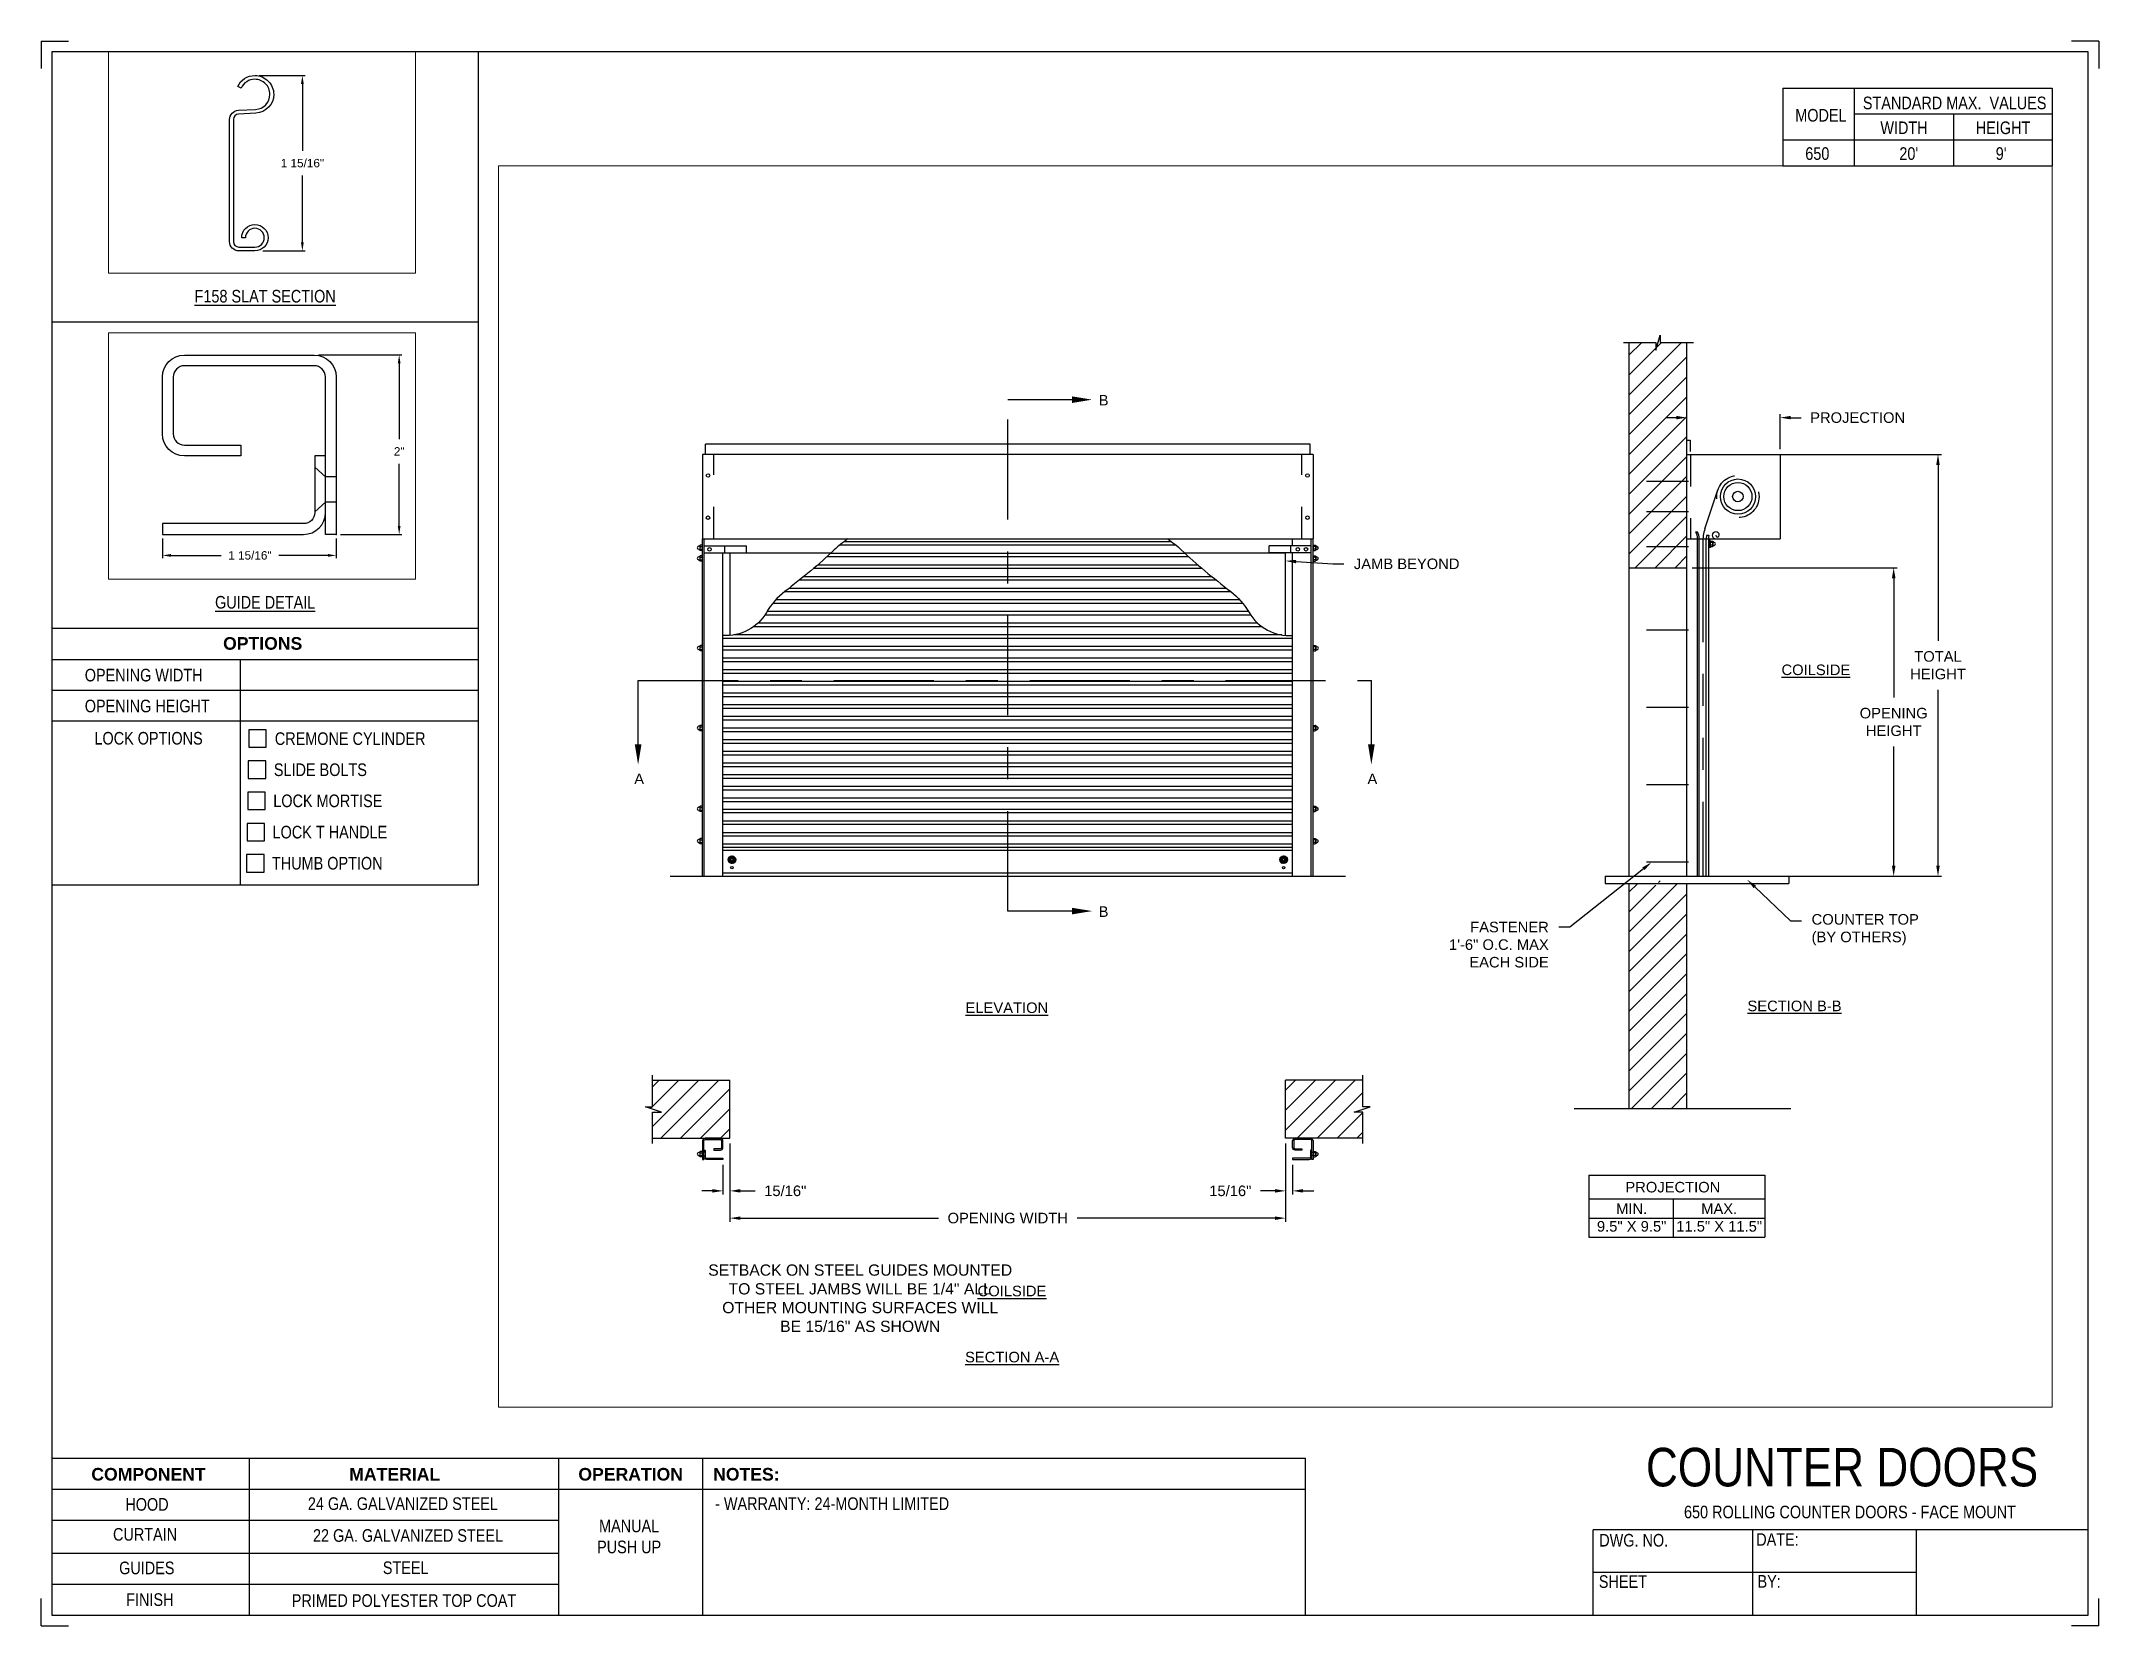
# Paper-space layout '650 PUSH UP' of a CAD drawing. Header units: inches. Extents: x 0.1 to 10.9, y 0.1 to 8.4.
# The model-space entities are those that its viewports show. They can reach past a viewport. Long polylines and large blocks are cut down to what shows.
import ezdxf
from ezdxf import colors
from ezdxf.entities.mleader import LeaderData, LeaderLine
from ezdxf.math import Vec2, Vec3

# ---------------------------------------------------------------- set-up
doc = ezdxf.new("R2010")
doc.units = ezdxf.units.IN
doc.header["$LTSCALE"] = 0.25
doc.header["$MEASUREMENT"] = 0
for name, pattern in [('CENTER', [2, 1.25, -0.25, 0.25, -0.25]), ('CENTER2', [1.125, 0.75, -0.125, 0.125, -0.125]), ('HIDDEN', [0.375, 0.25, -0.125]), ('HIDDEN2', [0.1875, 0.125, -0.0625]), ('PHANTOM', [2.5, 1.25, -0.25, 0.25, -0.25, 0.25, -0.25])]:
    doc.linetypes.add(name, pattern=pattern)
for name, color, linetype in [('ANNOTATIONS', 1, 'Continuous'), ('DETAILS', 4, 'Continuous'), ('PUSH UP', 7, 'Continuous'), ('SECTION CUTS', 6, 'CENTER'), ('TITLE BLOCK', 7, 'Continuous')]:
    doc.layers.add(name, color=color, linetype=linetype)
doc.styles.add('ARIAL', font='arial.ttf', dxfattribs={"height": 0.09375})
doc.styles.add('CADdetails-DIMENSIONS', font='ARIALN.TTF', dxfattribs={"height": 2.38})
doc.styles.get("Standard").update_dxf_attribs({"font": 'romans.shx'})
doc.dimstyles.new('ARIAL', dxfattribs={"dimtxt": 0.09375, "dimasz": 0.09375, "dimexe": 0.03125, "dimexo": 0.046875, "dimgap": 0.09, "dimtad": 0, "dimtih": 1, "dimtoh": 1, "dimdec": 4, "dimzin": 0, "dimdsep": 46, "dimlunit": 4, "dimtxsty": 'ARIAL', "dimcen": 0.09, "dimadec": 0, "dimazin": 0, "dimtfac": 1, "dimtdec": 4, "dimtix": 1, "dimtofl": 0, "dimtmove": 0, "dimatfit": 3, "dimfxl": 0.18, "dimfrac": 2, "dimtolj": 1, "dimtzin": 0, "dimarcsym": 0})
doc.dimstyles.new('STANDARD$0', dxfattribs={"dimtxt": 0.09375, "dimasz": 0.09375, "dimexe": 0.03125, "dimexo": 0.046875, "dimgap": 0.09, "dimtad": 0, "dimtih": 1, "dimtoh": 1, "dimdec": 4, "dimzin": 0, "dimdsep": 46, "dimtxsty": 'ARIAL', "dimcen": 0.09, "dimadec": 0, "dimazin": 0, "dimtfac": 1, "dimtdec": 4, "dimtofl": 0, "dimtmove": 0, "dimatfit": 1, "dimfxl": 1, "dimtolj": 1, "dimtzin": 0, "dimarcsym": 0})
pattern_1 = [(45, (-17.93396, 0.7483), (-0.088388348, 0.088388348), [])]
pattern_2 = [(45, (-18.69422, 0.7483), (-0.08838835, 0.08838835), [])]

psp = doc.layouts.new('650 PUSH UP')

# ---------------------------------------------------------------- texts
at = {"layer": 'TITLE BLOCK', "attachment_point": 2, "style": 'CADdetails-DIMENSIONS'}
for s, width, insert, char_height in [('MODEL', 0.28815, (9.45, 8.068), 0.0664), ('STANDARD MAX.  VALUES', 1.75949, (10.155, 8.133), 0.06641), ('WIDTH', 0.42908, (9.888, 8.002), 0.0664), ('HEIGHT', 0.42908, (10.41, 8.002), 0.0664), ('\\pxqc;650', 0.29952, (9.431, 7.866), 0.0664)]:
    psp.add_mtext_dynamic_manual_height_columns(s, width=width, gutter_width=1.363, heights=[0], dxfattribs=dict(at, insert=insert, char_height=char_height))
at = {"layer": 'TITLE BLOCK', "style": 'CADdetails-DIMENSIONS'}
for s, insert, char_height, width, attachment_point in [("20'", (9.913, 7.866), 0.0664, 1.75949, 2), ("9'", (10.4, 7.866), 0.0664, 1.75949, 2), ('{\\LF158 SLAT SECTION}', (1.248, 7.114), 0.06641, 1.75949, 2), ('{\\LGUIDE DETAIL}', (1.248, 5.5), 0.06641, 1.75949, 2), ('{\\fArial|b1|i0|c0|p34;OPTIONS}', (1.235, 5.283), 0.06641, 1.75949, 2), ('OPENING WIDTH', (0.297, 5.116), 0.06641, 1.30693, 1), ('OPENING HEIGHT', (0.297, 4.953), 0.06641, 1.30693, 1), ('LOCK OPTIONS', (0.348, 4.783), 0.06641, 1.30693, 1), ('CREMONE CYLINDER', (1.299, 4.781), 0.06641, 1.23928, 1), ('SLIDE BOLTS', (1.294, 4.617), 0.06641, 1.53035, 1), ('LOCK MORTISE', (1.291, 4.453), 0.06641, 1.53035, 1), ('LOCK T HANDLE', (1.287, 4.288), 0.06641, 1.53035, 1), ('THUMB OPTION', (1.284, 4.124), 0.06641, 1.53035, 1), ('\\A1;\\pxqc;COUNTER DOORS', (10.772, 1.008), 0.20312, 2.42116, 3), ('{\\fArial|b1|i0|c0|p34;COMPONENT}', (0.633, 0.902), 0.06641, 1.75949, 2), ('{\\fArial|b1|i0|c0|p34;MATERIAL}', (1.931, 0.902), 0.06641, 1.75949, 2), ('{\\fArial|b1|i0|c0|p34;OPERATION}', (3.175, 0.902), 0.06641, 1.75949, 2), ('{\\fArial|b1|i0|c0|p34;NOTES:}', (3.785, 0.902), 0.06641, 1.75949, 2), ('HOOD', (0.625, 0.743), 0.0664, 1.75949, 2), ('  24 GA. GALVANIZED STEEL', (1.953, 0.747), 0.06641, 1.75949, 2), ('\\pxql,t2;- WARRANTY: 24-MONTH LIMITED', (5.176, 0.747), 0.06641, 3.11182, 2), ('650 ROLLING COUNTER DOORS - FACE MOUNT', (9.603, 0.703), 0.06641, 2.79915, 2), ('CURTAIN', (0.615, 0.585), 0.0664, 1.75949, 2), ('  22 GA. GALVANIZED STEEL', (1.98, 0.579), 0.06641, 1.75949, 2), ('\\pxqc;\\PMANUAL PUSH UP', (3.167, 0.74), 0.06641, 0.40286, 2), ('DWG. NO.', (8.463, 0.554), 0.0664, 1.75949, 2), ('DATE:', (9.221, 0.558), 0.0664, 1.75949, 2), ('GUIDES', (0.624, 0.408), 0.0664, 1.75949, 2), ('STEEL', (1.989, 0.409), 0.0664, 1.75949, 2), ('SHEET', (8.406, 0.336), 0.0664, 1.75949, 2), ('BY:', (9.177, 0.337), 0.0664, 1.75949, 2), ('FINISH', (0.64, 0.241), 0.0664, 1.75949, 2), ('PRIMED POLYESTER TOP COAT', (1.98, 0.236), 0.06641, 1.75949, 2)]:
    psp.add_mtext(s, dxfattribs=dict(at, insert=insert, char_height=char_height, width=width, attachment_point=attachment_point))

msp = doc.modelspace()

# ---------------------------------------------------------------- texts
at = {"layer": 'ANNOTATIONS', "char_height": 0.09375, "attachment_point": 2, "style": 'ARIAL'}
for s, insert, width in [('{\\LCOILSIDE}', (186.74487, 260.94368), 1.3823677), ('{\\LELEVATION}', (179.55534, 257.94019), 3.0834986), ('{\\LSECTION B-B}', (186.55482, 257.95615), 1.3823677), ('{\\LCOILSIDE}', (179.60081, 255.42212), 1.3823677), ('{\\LSECTION A-A}', (179.60195, 254.83468), 1.3823677)]:
    msp.add_mtext(s, dxfattribs=dict(at, insert=insert, width=width))
for s, width, insert in [('PROJECTION ', 1.7594917, (185.47357, 256.34518)), ('MIN.\\P9.5" X 9.5" ', 0.6711642, (185.10754, 256.15319)), ('MAX.\\P11.5" X 11.5"', 0.7869326, (185.88519, 256.15319))]:
    msp.add_mtext_dynamic_manual_height_columns(s, width=width, gutter_width=1.36268, heights=[0], dxfattribs=dict(at, insert=insert))
at = {"layer": 'ANNOTATIONS', "linetype": 'Continuous', "insert": (176.90145, 255.61134), "char_height": 0.1, "attachment_point": 1, "style": 'ARIAL'}
msp.add_mtext('\\pxqc;SETBACK ON STEEL GUIDES MOUNTED\\PTO STEEL JAMBS WILL BE 1/4" ALL\\POTHER MOUNTING SURFACES WILL\\PBE 15/16" AS SHOWN', dxfattribs=at)
at = {"layer": 'SECTION CUTS', "style": 'ARIAL'}
for s, p in [('B', (180.37124, 263.24627)), ('A', (176.24391, 259.88065)), ('A', (182.75987, 259.88065)), ('B', (180.37124, 258.70055))]:
    msp.add_text(s, height=0.09375, dxfattribs=at).set_placement(p)

# ---------------------------------------------------------------- blocks, each defined once
blk = doc.blocks.new('*D5')
at = {"layer": 'ANNOTATIONS', "color": 0, "lineweight": -2, "transparency": 16777216}
for p, q in [((170.877, 254.326), (170.877, 254.107)), ((172.814, 254.326), (172.814, 254.107)), ((170.971, 254.138), (171.53, 254.138)), ((172.721, 254.138), (172.173, 254.138))]:
    blk.add_line(p, q, dxfattribs=at)
at = {"layer": 'ANNOTATIONS', "color": 0, "transparency": 16777216}
for points in [[(170.971, 254.154), (170.971, 254.123), (170.877, 254.138)], [(172.721, 254.154), (172.721, 254.123), (172.814, 254.138)]]:
    blk.add_solid(points, dxfattribs=at)
at = {"layer": 'defpoints', "color": 0, "transparency": 16777216}
for p in [(170.877, 254.373), (172.814, 254.373), (170.877, 254.138)]:
    blk.add_point(p, dxfattribs=at)
at = {"layer": 'ANNOTATIONS', "color": 0, "transparency": 16777216, "insert": (171.852, 254.138), "char_height": 0.09375, "attachment_point": 5, "style": 'ARIAL'}
blk.add_mtext('\\A1;1 15/16"', dxfattribs=at)
blk = doc.blocks.new('*D6')
at = {"layer": 'ANNOTATIONS', "color": 0, "lineweight": -2, "transparency": 16777216}
for p, q in [((172.616, 256.373), (173.547, 256.373)), ((173.516, 256.279), (173.516, 255.435)), ((173.516, 254.466), (173.516, 255.161)), ((172.861, 254.373), (173.547, 254.373))]:
    blk.add_line(p, q, dxfattribs=at)
at = {"layer": 'ANNOTATIONS', "color": 0, "transparency": 16777216}
for points in [[(173.5, 256.279), (173.531, 256.279), (173.516, 256.373)], [(173.5, 254.466), (173.531, 254.466), (173.516, 254.373)]]:
    blk.add_solid(points, dxfattribs=at)
at = {"layer": 'defpoints', "color": 0, "transparency": 16777216}
for p in [(172.569, 256.373), (173.516, 256.373), (172.814, 254.373)]:
    blk.add_point(p, dxfattribs=at)
at = {"layer": 'ANNOTATIONS', "color": 0, "transparency": 16777216, "insert": (173.516, 255.298), "char_height": 0.0938, "attachment_point": 5, "style": 'ARIAL'}
blk.add_mtext('\\A1;2"', dxfattribs=at)
blk = doc.blocks.new('*D7')
at = {"layer": 'ANNOTATIONS', "color": 0, "lineweight": -2, "transparency": 16777216}
for p, q in [((177.094, 256.686), (177.094, 255.991)), ((182.032, 256.686), (182.032, 255.991)), ((177.188, 256.023), (178.947, 256.023)), ((181.938, 256.023), (180.18, 256.023))]:
    blk.add_line(p, q, dxfattribs=at)
at = {"layer": 'ANNOTATIONS', "color": 0, "transparency": 16777216}
for points in [[(177.188, 256.038), (177.188, 256.007), (177.094, 256.023)], [(181.938, 256.038), (181.938, 256.007), (182.032, 256.023)]]:
    blk.add_solid(points, dxfattribs=at)
at = {"layer": 'defpoints', "color": 0, "transparency": 16777216}
for p in [(177.094, 256.733), (182.032, 256.733), (182.032, 256.023)]:
    blk.add_point(p, dxfattribs=at)
at = {"layer": 'ANNOTATIONS', "color": 0, "transparency": 16777216, "insert": (179.563, 256.023), "char_height": 0.09375, "width": 2.38041, "attachment_point": 5, "style": 'ARIAL'}
blk.add_mtext('\\A1;OPENING WIDTH', dxfattribs=at)
blk = doc.blocks.new('*D9')
at = {"layer": 'ANNOTATIONS', "color": 0, "lineweight": -2, "transparency": 16777216}
for p, q in [((182.032, 256.686), (182.032, 256.234)), ((182.094, 256.498), (182.094, 256.234)), ((181.938, 256.265), (181.808, 256.265)), ((182.188, 256.265), (182.282, 256.265))]:
    blk.add_line(p, q, dxfattribs=at)
at = {"layer": 'ANNOTATIONS', "color": 0, "transparency": 16777216}
for points in [[(181.938, 256.281), (181.938, 256.25), (182.032, 256.265)], [(182.188, 256.281), (182.188, 256.25), (182.094, 256.265)]]:
    blk.add_solid(points, dxfattribs=at)
at = {"layer": 'defpoints', "color": 0, "transparency": 16777216}
for p in [(182.032, 256.733), (182.094, 256.545), (182.094, 256.265)]:
    blk.add_point(p, dxfattribs=at)
at = {"layer": 'ANNOTATIONS', "color": 0, "transparency": 16777216, "insert": (181.541, 256.265), "char_height": 0.0938, "attachment_point": 5, "style": 'ARIAL'}
blk.add_mtext('\\A1;15/16"', dxfattribs=at)
blk = doc.blocks.new('*D10')
at = {"layer": 'ANNOTATIONS', "color": 0, "lineweight": -2, "transparency": 16777216}
for p, q in [((177.094, 256.686), (177.094, 256.234)), ((177.032, 256.498), (177.032, 256.234)), ((176.938, 256.265), (176.844, 256.265)), ((177.188, 256.265), (177.319, 256.265))]:
    blk.add_line(p, q, dxfattribs=at)
at = {"layer": 'ANNOTATIONS', "color": 0, "transparency": 16777216}
for points in [[(176.938, 256.281), (176.938, 256.25), (177.032, 256.265)], [(177.188, 256.281), (177.188, 256.25), (177.094, 256.265)]]:
    blk.add_solid(points, dxfattribs=at)
at = {"layer": 'defpoints', "color": 0, "transparency": 16777216}
for p in [(177.094, 256.733), (177.032, 256.545), (177.032, 256.265)]:
    blk.add_point(p, dxfattribs=at)
at = {"layer": 'ANNOTATIONS', "color": 0, "transparency": 16777216, "insert": (177.586, 256.265), "char_height": 0.0938, "attachment_point": 5, "style": 'ARIAL'}
blk.add_mtext('\\A1;15/16"', dxfattribs=at)
blk = doc.blocks.new('*X8')
at = {"color": 0, "linetype": 'Continuous'}
for p, q in [((2.144, 5.299), (2.185, 5.339)), ((2.144, 5.304), (2.18, 5.339)), ((2.144, 5.309), (2.174, 5.339)), ((2.145, 5.294), (2.189, 5.338)), ((2.146, 5.317), (2.167, 5.338)), ((2.147, 5.29), (2.193, 5.336)), ((2.149, 5.287), (2.167, 5.305)), ((2.164, 5.274), (2.209, 5.319)), ((2.168, 5.272), (2.211, 5.315)), ((2.172, 5.271), (2.212, 5.311)), ((2.177, 5.271), (2.212, 5.306)), ((2.178, 5.316), (2.196, 5.334)), ((2.183, 5.315), (2.2, 5.332)), ((2.186, 5.313), (2.203, 5.329)), ((2.188, 5.31), (2.205, 5.326)), ((2.189, 5.305), (2.207, 5.323)), ((2.151, 5.284), (2.168, 5.3)), ((2.154, 5.281), (2.17, 5.297)), ((2.157, 5.278), (2.174, 5.295)), ((2.16, 5.276), (2.178, 5.294)), ((2.183, 5.271), (2.212, 5.3)), ((2.191, 5.273), (2.21, 5.293))]:
    blk.add_line(p, q, dxfattribs=at)
blk = doc.blocks.new('*D11')
at = {"layer": 'ANNOTATIONS', "color": 0, "lineweight": -2, "transparency": 16777216}
for p, q in [((185.505, 263.138), (185.411, 263.138)), ((185.598, 262.984), (185.598, 263.169)), ((186.427, 262.858), (186.427, 263.169)), ((186.521, 263.138), (186.614, 263.138))]:
    blk.add_line(p, q, dxfattribs=at)
at = {"layer": 'ANNOTATIONS', "color": 0, "transparency": 16777216}
for points in [[(185.505, 263.154), (185.505, 263.123), (185.598, 263.138)], [(186.521, 263.154), (186.521, 263.123), (186.427, 263.138)]]:
    blk.add_solid(points, dxfattribs=at)
at = {"layer": 'defpoints', "color": 0, "transparency": 16777216}
for p in [(186.427, 263.138), (185.598, 262.937), (186.427, 262.812)]:
    blk.add_point(p, dxfattribs=at)
at = {"layer": 'ANNOTATIONS', "color": 0, "transparency": 16777216, "insert": (187.116, 263.138), "char_height": 0.09375, "attachment_point": 5, "style": 'ARIAL'}
blk.add_mtext('\\A1;PROJECTION', dxfattribs=at)
blk = doc.blocks.new('*D12')
at = {"layer": 'ANNOTATIONS', "color": 0, "lineweight": -2, "transparency": 16777216}
for p, q in [((185.645, 261.804), (187.467, 261.804)), ((187.436, 261.711), (187.436, 260.65)), ((187.436, 259.155), (187.436, 260.216)), ((185.896, 259.062), (187.467, 259.062))]:
    blk.add_line(p, q, dxfattribs=at)
at = {"layer": 'ANNOTATIONS', "color": 0, "transparency": 16777216}
for points in [[(187.42, 261.711), (187.452, 261.711), (187.436, 261.804)], [(187.42, 259.155), (187.452, 259.155), (187.436, 259.062)]]:
    blk.add_solid(points, dxfattribs=at)
at = {"layer": 'defpoints', "color": 0, "transparency": 16777216}
for p in [(185.598, 261.804), (185.849, 259.062), (187.436, 259.062)]:
    blk.add_point(p, dxfattribs=at)
at = {"layer": 'ANNOTATIONS', "color": 0, "transparency": 16777216, "insert": (187.436, 260.433), "char_height": 0.09375, "attachment_point": 5, "style": 'ARIAL'}
blk.add_mtext('\\A1;OPENING \\PHEIGHT', dxfattribs=at)
blk = doc.blocks.new('*D13')
at = {"layer": 'ANNOTATIONS', "color": 0, "lineweight": -2, "transparency": 16777216}
for p, q in [((186.395, 262.812), (187.861, 262.812)), ((187.83, 262.718), (187.83, 261.154)), ((187.83, 259.155), (187.83, 260.719)), ((186.395, 259.062), (187.861, 259.062))]:
    blk.add_line(p, q, dxfattribs=at)
at = {"layer": 'ANNOTATIONS', "color": 0, "transparency": 16777216}
for points in [[(187.814, 262.718), (187.845, 262.718), (187.83, 262.812)], [(187.814, 259.155), (187.845, 259.155), (187.83, 259.062)]]:
    blk.add_solid(points, dxfattribs=at)
at = {"layer": 'defpoints', "color": 0, "transparency": 16777216}
for p in [(186.348, 262.812), (186.348, 259.062), (187.83, 259.062)]:
    blk.add_point(p, dxfattribs=at)
at = {"layer": 'ANNOTATIONS', "color": 0, "transparency": 16777216, "insert": (187.83, 260.937), "char_height": 0.0938, "attachment_point": 5, "style": 'ARIAL'}
blk.add_mtext('\\A1;TOTAL \\PHEIGHT', dxfattribs=at)
blk = doc.blocks.new('*D58')
at = {"layer": 'ANNOTATIONS', "color": 0, "lineweight": -2, "transparency": 16777216}
for p, q in [((171.954, 259.415), (172.468, 259.415)), ((172.437, 259.321), (172.437, 258.576)), ((172.437, 257.554), (172.437, 258.299)), ((171.996, 257.46), (172.468, 257.46))]:
    blk.add_line(p, q, dxfattribs=at)
at = {"layer": 'ANNOTATIONS', "color": 0, "transparency": 16777216}
for points in [[(172.421, 259.321), (172.452, 259.321), (172.437, 259.415)], [(172.421, 257.554), (172.452, 257.554), (172.437, 257.46)]]:
    blk.add_solid(points, dxfattribs=at)
at = {"layer": 'defpoints', "color": 0, "transparency": 16777216}
for p in [(171.907, 259.415), (171.949, 257.46), (172.437, 257.46)]:
    blk.add_point(p, dxfattribs=at)
at = {"layer": 'ANNOTATIONS', "color": 0, "transparency": 16777216, "insert": (172.437, 258.438), "char_height": 0.09375, "attachment_point": 5, "style": 'ARIAL'}
blk.add_mtext('\\A1;1 15/16"', dxfattribs=at)

# ---------------------------------------------------------------- dimensions: what is measured, and where the dimension line sits
at = {"layer": 'ANNOTATIONS'}
for base, p1, p2, text, picture, middle in [((186.42691, 263.13815), (185.59848, 262.93742), (186.42691, 262.81161), 'PROJECTION', '*D11', (187.11602, 263.13815)), ((177.03197, 256.26538), (177.09447, 256.73272), (177.03197, 256.54532), '15/16"', '*D10', (177.58554, 256.26538)), ((182.09447, 256.26538), (182.03197, 256.73272), (182.09447, 256.54532), '15/16"', '*D9', (181.54089, 256.26538))]:
    dim = msp.add_linear_dim(base=base, p1=p1, p2=p2, text=text, dimstyle='STANDARD$0', dxfattribs=at)
    dim.commit()
    dim.dimension.update_dxf_attribs({"geometry": picture, "text_midpoint": middle, "dimtype": 160})
for base, p1, p2, text, picture, middle in [((187.8298, 259.06161), (186.34848, 262.81161), (186.34848, 259.06161), 'TOTAL \\PHEIGHT', '*D13', (187.8298, 260.93661)), ((187.43605, 259.06161), (185.59848, 261.80441), (185.84878, 259.06161), 'OPENING \\PHEIGHT', '*D12', (187.43605, 260.43301))]:
    dim = msp.add_linear_dim(base=base, p1=p1, p2=p2, angle=90, text=text, dimstyle='STANDARD$0', dxfattribs=at)
    dim.commit()
    dim.dimension.update_dxf_attribs({"geometry": picture, "text_midpoint": middle})
dim = msp.add_linear_dim(base=(172.43684, 257.46018), p1=(171.90727, 259.41499), p2=(171.94944, 257.46018), angle=90, text='1 15/16"', dimstyle='STANDARD$0', dxfattribs=at)
dim.commit()
dim.dimension.update_dxf_attribs({"geometry": '*D58', "text_midpoint": (172.43684, 258.43759), "dimtype": 160})
dim = msp.add_linear_dim(base=(182.03197, 256.0225), p1=(177.09447, 256.73272), p2=(182.03197, 256.73272), text='OPENING WIDTH', dimstyle='STANDARD$0', dxfattribs=at)
dim.commit()
dim.dimension.update_dxf_attribs({"geometry": '*D7', "text_midpoint": (179.56322, 256.0225)})
for base, p2, angle, picture, middle in [((173.51571, 256.37255), (172.56934, 256.37255), 90, '*D6', (173.51571, 255.29795)), ((170.87684, 254.13825), (170.87684, 254.37255), 180, '*D5', (171.85177, 254.13825))]:
    dim = msp.add_linear_dim(base=base, p1=(172.81434, 254.37255), p2=p2, angle=angle, dimstyle='ARIAL', dxfattribs=at)
    dim.commit()
    dim.dimension.update_dxf_attribs({"geometry": picture, "text_midpoint": middle, "dimtype": 160})

# ---------------------------------------------------------------- hatches: boundary and pattern name
at = {"layer": 'PUSH UP', "linetype": 'Continuous'}
h = msp.add_hatch(dxfattribs=at)
h.set_pattern_fill('ANSI31', color=256, style=0)
h.set_pattern_definition(pattern_1)
h.paths.add_polyline_path([(185.59848, 263.07154), (185.59848, 263.80613), (185.36198, 263.80613), (185.36198, 263.87079), (185.32357, 263.73743), (185.32357, 263.80613), (185.08285, 263.80613), (185.08285, 263.25583)])
h.paths.add_polyline_path([(185.08285, 263.25583), (185.08285, 261.80441), (185.59848, 261.80441), (185.59848, 263.05778), (185.59848, 263.07154)])
h = msp.add_hatch(dxfattribs=at)
h.set_pattern_fill('ANSI31', color=256, style=0)
h.set_pattern_definition(pattern_1)
h.paths.add_polyline_path([(185.59848, 258.99761), (185.36198, 258.99761), (185.36198, 259.06226), (185.32357, 258.92891), (185.32357, 258.99761), (185.08285, 258.99761), (185.08285, 256.99589), (185.59848, 256.99589)])
at = {"layer": 'PUSH UP'}
h = msp.add_hatch(dxfattribs=at)
h.set_pattern_fill('ANSI31', color=256, style=0)
h.set_pattern_definition(pattern_2)
h.paths.add_polyline_path([(177.09447, 257.24834), (176.40697, 257.24834), (176.40697, 257.01114), (176.34286, 257.01114), (176.48493, 256.96424), (176.40697, 256.96424), (176.40697, 256.73272), (177.09447, 256.73272), (177.09447, 256.89522)])
h = msp.add_hatch(dxfattribs=at)
h.set_pattern_fill('ANSI31', color=256, style=0)
h.set_pattern_definition(pattern_2)
h.paths.add_polyline_path([(182.78357, 257.01114), (182.71947, 257.01114), (182.71947, 257.24834), (182.03197, 257.24834), (182.03197, 256.73272), (182.05014, 256.73272), (182.71947, 256.73272), (182.71947, 256.96424), (182.6415, 256.96424)])

# ---------------------------------------------------------------- linework, layer by layer
at = {"layer": 'ANNOTATIONS'}
for p, q in [((184.72736, 256.40461), (184.72736, 255.85324)), ((184.72736, 256.40461), (186.29247, 256.40461)), ((186.29247, 256.40461), (186.29247, 255.85324)), ((184.72736, 256.19314), (186.29247, 256.19314)), ((185.47773, 256.19314), (185.47773, 255.85324)), ((184.72736, 256.02319), (186.29247, 256.02319)), ((184.72736, 255.85324), (186.29247, 255.85324))]:
    msp.add_line(p, q, dxfattribs=at)
at = {"layer": 'DETAILS'}
for p, q in [((171.9065, 259.41499), (171.90726, 259.41499)), ((171.9065, 259.37299), (171.90726, 259.37299)), ((171.12184, 256.37255), (172.56934, 256.37255)), ((172.57434, 255.12255), (172.69434, 255.01317)), ((172.81434, 255.01317), (172.69434, 255.01317)), ((172.57434, 254.62255), (172.69434, 254.73192)), ((172.81434, 254.73192), (172.69434, 254.73192))]:
    msp.add_line(p, q, dxfattribs=at)
msp.add_lwpolyline([(172.11727, 259.20499, -0.39895955), (171.91826, 258.99528), (171.72602, 258.9852, 0.39895955), (171.66726, 258.92329), (171.66726, 257.56418, 0.41421356), (171.72926, 257.50218), (171.90726, 257.50218, 2.41421356), (171.80226, 257.60718), (171.76026, 257.60718, -2.41421356), (171.90726, 257.46018), (171.72926, 257.46018, -0.41421356), (171.62526, 257.56418), (171.62526, 258.92329, -0.39895955), (171.72382, 259.02715), (171.91607, 259.03722, 0.39895955), (172.07527, 259.20499, 0.41491795), (171.90687, 259.37299, 0.29455643), (171.75408, 259.27495), (171.75377, 259.27426), (171.71555, 259.29168), (171.71586, 259.29237, -0.29428604), (171.9069, 259.41499, -0.41473176)], format="xyb", close=True, dxfattribs=at)
for points in [[(172.56934, 256.37255, -0.41421356), (172.81434, 256.12755), (172.81434, 254.37255), (172.69434, 254.37255), (172.69434, 256.12755, 0.41421356), (172.56934, 256.25255), (171.12184, 256.25255, 0.41421356), (170.99684, 256.12755), (170.99684, 255.49255, 0.41421356), (171.12184, 255.36755), (171.75184, 255.36755), (171.75184, 255.24755), (171.12184, 255.24755, -0.41421356), (170.87684, 255.49255), (170.87684, 256.12755, -0.41421356), (171.12184, 256.37255)], [(172.69434, 255.24755), (172.57434, 255.24755), (172.57434, 254.61755, -0.41421356), (172.44934, 254.49255), (170.87684, 254.49255), (170.87684, 254.37255), (172.44934, 254.37255, 0.41421356), (172.69434, 254.61755)]]:
    msp.add_lwpolyline(points, format="xyb", dxfattribs=at)
msp.add_point((172.81434, 254.37255), dxfattribs=at)
msp.add_point((172.81434, 254.37255), dxfattribs=at)
at = {"layer": 'PUSH UP', "linetype": 'Continuous'}
for p, q in [((185.32357, 263.73743), (185.36198, 263.87079)), ((185.36198, 263.87079), (185.36198, 263.80613)), ((185.03646, 263.80613), (185.32357, 263.80613)), ((185.08285, 263.80613), (185.08285, 259.06161)), ((185.32357, 263.80613), (185.32357, 263.73743)), ((185.36198, 263.80613), (185.65717, 263.80613)), ((185.59848, 259.06161), (185.59848, 263.80613)), ((182.27611, 262.8096), (176.85032, 262.8096)), ((176.85032, 262.8096), (176.85032, 262.06161)), ((182.25072, 262.90335), (176.87572, 262.90335)), ((176.87572, 262.8096), (176.87572, 262.90335)), ((182.25072, 262.8096), (182.25072, 262.90335)), ((182.27611, 262.8096), (182.27611, 262.06161)), ((185.59848, 262.93742), (185.6272, 262.93742)), ((185.59848, 262.81161), (186.42691, 262.81161)), ((185.6272, 262.93742), (185.6272, 262.83771)), ((186.42691, 262.81161), (186.42691, 262.06161)), ((176.85032, 262.61529), (176.85032, 262.25592)), ((185.75873, 262.15069), (185.87407, 262.49601)), ((176.85032, 259.06161), (176.85032, 262.06161)), ((176.85032, 262.06161), (182.27611, 262.06161)), ((176.86595, 259.06161), (176.86595, 262.06161)), ((182.09447, 261.99911), (182.09447, 262.06161)), ((182.26048, 259.06161), (182.26048, 262.06161)), ((182.27611, 259.06161), (182.27611, 262.06161)), ((185.59848, 262.06161), (186.42691, 262.06161)), ((185.67691, 262.12411), (185.69253, 262.12411)), ((185.67691, 262.06161), (185.70816, 262.06161)), ((185.69253, 259.06161), (185.69253, 262.06161)), ((185.70816, 259.06161), (185.70816, 262.06161)), ((185.70816, 262.06161), (185.77066, 262.06161)), ((185.77066, 259.06161), (185.77066, 262.06161)), ((185.77066, 262.06161), (185.79019, 262.06161)), ((185.77463, 262.09286), (185.79416, 262.09286)), ((185.79019, 262.06161), (185.79019, 259.06161)), ((185.80582, 262.04847), (185.79019, 262.04847)), ((185.80582, 261.98597), (185.80582, 262.04847)), ((185.80915, 262.04066), (185.82525, 262.04066)), ((176.81826, 261.99599), (176.80927, 261.99079)), ((176.81826, 261.90224), (176.80927, 261.89704)), ((176.81878, 261.96516), (176.80928, 261.97063)), ((176.81878, 261.87141), (176.80928, 261.87688)), ((176.82691, 261.99842), (176.82682, 261.96232)), ((176.82691, 261.90467), (176.82682, 261.86857)), ((176.84737, 261.95728), (176.83008, 261.95728)), ((176.84737, 261.86353), (176.83008, 261.86353)), ((176.83011, 261.96899), (176.8471, 261.96899)), ((176.83011, 261.87524), (176.8471, 261.87524)), ((176.83049, 261.99243), (176.84726, 261.99243)), ((176.83049, 261.89868), (176.84726, 261.89868)), ((176.84699, 262.00415), (176.83089, 262.00415)), ((176.84699, 261.9104), (176.83089, 261.9104)), ((176.86595, 261.99911), (177.24095, 261.99911)), ((176.86595, 261.93661), (177.24095, 261.93661)), ((177.03197, 259.06161), (177.03197, 261.93661)), ((177.04759, 261.93661), (177.04759, 261.99911)), ((177.09447, 261.9346), (177.09447, 261.20258)), ((177.99171, 261.9346), (177.09447, 261.9346)), ((177.24095, 261.93661), (177.24095, 261.99911)), ((181.1713, 261.90054), (177.95513, 261.90054)), ((181.1377, 261.93179), (177.98874, 261.93179)), ((181.05909, 262.00416), (178.06734, 262.00416)), ((181.01866, 262.03541), (178.10777, 262.03541)), ((182.03197, 261.9346), (181.13472, 261.9346)), ((182.26048, 261.99911), (181.88548, 261.99911)), ((181.88548, 261.93661), (181.88548, 261.99911)), ((182.26048, 261.93661), (181.88548, 261.93661)), ((182.03197, 261.20223), (182.03197, 261.9346)), ((182.07884, 261.93661), (182.07884, 261.99911)), ((182.09447, 259.06161), (182.09447, 261.93661)), ((182.27906, 261.95728), (182.29635, 261.95728)), ((182.27906, 261.86353), (182.29635, 261.86353)), ((182.29594, 261.99243), (182.27917, 261.99243)), ((182.29594, 261.89868), (182.27917, 261.89868)), ((182.29633, 261.96899), (182.27933, 261.96899)), ((182.29633, 261.87524), (182.27933, 261.87524)), ((182.27945, 262.00415), (182.29554, 262.00415)), ((182.27945, 261.9104), (182.29554, 261.9104)), ((182.29952, 261.99842), (182.29961, 261.96232)), ((182.29952, 261.90467), (182.29961, 261.86857)), ((182.30765, 261.96516), (182.31715, 261.97063)), ((182.30765, 261.87141), (182.31715, 261.87688)), ((182.30817, 261.99599), (182.31716, 261.99079)), ((182.30817, 261.90224), (182.31716, 261.89704)), ((185.79019, 261.98597), (185.80582, 261.98597)), ((185.80877, 261.99378), (185.82606, 261.99378)), ((185.82565, 262.02894), (185.80888, 262.02894)), ((185.82603, 262.0055), (185.80904, 262.0055)), ((185.82923, 262.03493), (185.82932, 261.99883)), ((185.83735, 262.00166), (185.84686, 262.00713)), ((185.83788, 262.03249), (185.84687, 262.0273)), ((181.41751, 261.69332), (177.70892, 261.69332)), ((181.37869, 261.72457), (177.74774, 261.72457)), ((181.28991, 261.79693), (177.83652, 261.79693)), ((181.25291, 261.82818), (177.87353, 261.82818)), ((185.08285, 261.80441), (185.59848, 261.80441)), ((181.62549, 261.51734), (177.50094, 261.51734)), ((181.548, 261.5897), (177.57843, 261.5897)), ((181.50836, 261.62095), (177.61807, 261.62095)), ((181.78537, 261.31011), (177.34106, 261.31011)), ((181.72256, 261.38247), (177.40387, 261.38247)), ((181.703, 261.41372), (177.42343, 261.41372)), ((181.65228, 261.48609), (177.47415, 261.48609)), ((182.09447, 261.17524), (177.03197, 261.17524)), ((181.99803, 261.20649), (177.1284, 261.20649)), ((181.8239, 261.27886), (177.30253, 261.27886)), ((176.81907, 261.10536), (176.81008, 261.10017)), ((176.8196, 261.07453), (176.81009, 261.08)), ((176.82773, 261.1078), (176.82763, 261.07169)), ((176.84818, 261.06665), (176.83089, 261.06665)), ((176.83092, 261.07837), (176.84791, 261.07837)), ((176.8313, 261.10181), (176.84808, 261.10181)), ((176.8478, 261.11353), (176.8317, 261.11353)), ((182.09447, 261.10288), (177.03197, 261.10288)), ((182.09447, 261.07163), (177.03197, 261.07163)), ((182.09447, 260.99926), (177.03197, 260.99926)), ((182.09447, 260.96801), (177.03197, 260.96801)), ((182.27988, 261.06665), (182.29717, 261.06665)), ((182.29676, 261.10181), (182.27998, 261.10181)), ((182.29714, 261.07837), (182.28014, 261.07837)), ((182.28026, 261.11353), (182.29635, 261.11353)), ((182.30033, 261.1078), (182.30042, 261.07169)), ((182.30846, 261.07453), (182.31796, 261.08)), ((182.30898, 261.10536), (182.31797, 261.10017)), ((182.09447, 260.89565), (177.03197, 260.89565)), ((182.09447, 260.8644), (177.03197, 260.8644)), ((182.09447, 260.79203), (177.03197, 260.79203)), ((182.09447, 260.76078), (177.03197, 260.76078)), ((182.09447, 260.68842), (177.03197, 260.68842)), ((182.09447, 260.65717), (177.03197, 260.65717)), ((182.09447, 260.58481), (177.03197, 260.58481)), ((176.81826, 260.39452), (176.80927, 260.38933)), ((176.82691, 260.39696), (176.82682, 260.36086)), ((176.84699, 260.40269), (176.83089, 260.40269)), ((182.09447, 260.55356), (177.03197, 260.55356)), ((182.09447, 260.48119), (177.03197, 260.48119)), ((182.09447, 260.44994), (177.03197, 260.44994)), ((182.27945, 260.40269), (182.29554, 260.40269)), ((182.29952, 260.39696), (182.29961, 260.36086)), ((182.30817, 260.39452), (182.31716, 260.38933)), ((176.81878, 260.36369), (176.80928, 260.36916)), ((176.84737, 260.35581), (176.83008, 260.35581)), ((176.83011, 260.36753), (176.8471, 260.36753)), ((176.83049, 260.39097), (176.84726, 260.39097)), ((182.09447, 260.37758), (177.03197, 260.37758)), ((182.09447, 260.34633), (177.03197, 260.34633)), ((182.09447, 260.27396), (177.03197, 260.27396)), ((182.09447, 260.24271), (177.03197, 260.24271)), ((182.27906, 260.35581), (182.29635, 260.35581)), ((182.29594, 260.39097), (182.27917, 260.39097)), ((182.29633, 260.36753), (182.27933, 260.36753)), ((182.30765, 260.36369), (182.31715, 260.36916)), ((182.09447, 260.17035), (177.03197, 260.17035)), ((182.09447, 260.1391), (177.03197, 260.1391)), ((182.09447, 260.06673), (177.03197, 260.06673)), ((182.09447, 260.03548), (177.03197, 260.03548)), ((182.09447, 259.96312), (177.03197, 259.96312)), ((182.09447, 259.93187), (177.03197, 259.93187)), ((182.09447, 259.8595), (177.03197, 259.8595)), ((176.81826, 259.67577), (176.80927, 259.67058)), ((176.82691, 259.67821), (176.82682, 259.64211)), ((176.83049, 259.67222), (176.84726, 259.67222)), ((176.84699, 259.68394), (176.83089, 259.68394)), ((182.09447, 259.82825), (177.03197, 259.82825)), ((182.09447, 259.75589), (177.03197, 259.75589)), ((182.09447, 259.72464), (177.03197, 259.72464)), ((182.29594, 259.67222), (182.27917, 259.67222)), ((182.27945, 259.68394), (182.29554, 259.68394)), ((182.29952, 259.67821), (182.29961, 259.64211)), ((182.30817, 259.67577), (182.31716, 259.67058)), ((176.81878, 259.64494), (176.80928, 259.65041)), ((176.84737, 259.63706), (176.83008, 259.63706)), ((176.83011, 259.64878), (176.8471, 259.64878)), ((182.09447, 259.65542), (177.03197, 259.65542)), ((182.09447, 259.62417), (177.03197, 259.62417)), ((182.09447, 259.5518), (177.03197, 259.5518)), ((182.09447, 259.52055), (177.03197, 259.52055)), ((182.27906, 259.63706), (182.29635, 259.63706)), ((182.29633, 259.64878), (182.27933, 259.64878)), ((182.30765, 259.64494), (182.31715, 259.65041)), ((176.81826, 259.38938), (176.80927, 259.38419)), ((176.81878, 259.35855), (176.80928, 259.36402)), ((176.82691, 259.39182), (176.82682, 259.35571)), ((176.84737, 259.35067), (176.83008, 259.35067)), ((176.83011, 259.36239), (176.8471, 259.36239)), ((176.83049, 259.38582), (176.84726, 259.38582)), ((176.84699, 259.39754), (176.83089, 259.39754)), ((182.09447, 259.44819), (177.03197, 259.44819)), ((182.09447, 259.41694), (177.03197, 259.41694)), ((182.09447, 259.34752), (177.03197, 259.34752)), ((182.09447, 259.31627), (177.03197, 259.31627)), ((182.27906, 259.35067), (182.29635, 259.35067)), ((182.29594, 259.38582), (182.27917, 259.38582)), ((182.29633, 259.36239), (182.27933, 259.36239)), ((182.27945, 259.39754), (182.29554, 259.39754)), ((182.29952, 259.39182), (182.29961, 259.35571)), ((182.30765, 259.35855), (182.31715, 259.36402)), ((182.30817, 259.38938), (182.31716, 259.38419)), ((182.09447, 259.29135), (177.03197, 259.29135)), ((182.09447, 259.08866), (177.03197, 259.08866)), ((184.8735, 259.06161), (186.50473, 259.06161)), ((184.8735, 259.06161), (184.8735, 258.99761)), ((184.8735, 258.99761), (186.50473, 258.99761)), ((185.08285, 258.99761), (185.08285, 256.99625)), ((185.59848, 256.99625), (185.59848, 258.99761)), ((186.50473, 259.06161), (186.50473, 258.99761)), ((176.40697, 257.01114), (176.40697, 257.29522)), ((182.71947, 257.01114), (182.71947, 257.29522)), ((176.48493, 256.96424), (176.34286, 257.01114)), ((176.34286, 257.01114), (176.40697, 257.01114)), ((176.40697, 256.68584), (176.40697, 256.96424)), ((176.40697, 256.96424), (176.48493, 256.96424)), ((182.6415, 256.96424), (182.78357, 257.01114)), ((182.71947, 256.96424), (182.6415, 256.96424)), ((182.78357, 257.01114), (182.71947, 257.01114)), ((182.71947, 256.68584), (182.71947, 256.96424)), ((184.5971, 256.99625), (186.52083, 256.99625)), ((176.81826, 256.60746), (176.80927, 256.60227)), ((176.81878, 256.57663), (176.80928, 256.58211)), ((176.82691, 256.6099), (176.82682, 256.5738)), ((176.84737, 256.56876), (176.83008, 256.56876)), ((176.83011, 256.58047), (176.8471, 256.58047)), ((176.83049, 256.60391), (176.84726, 256.60391)), ((176.84699, 256.61563), (176.83089, 256.61563)), ((176.85033, 256.61016), (176.85032, 256.574)), ((176.85032, 256.60538), (176.86157, 256.60538)), ((176.85032, 256.57901), (176.86157, 256.57901)), ((176.87282, 256.61563), (176.86157, 256.60538)), ((176.87282, 256.56876), (176.86157, 256.57901)), ((182.25361, 256.61563), (182.26486, 256.60538)), ((182.25361, 256.56876), (182.26486, 256.57901)), ((182.27611, 256.60538), (182.26486, 256.60538)), ((182.27611, 256.57901), (182.26486, 256.57901)), ((182.2761, 256.61016), (182.27611, 256.574)), ((182.27906, 256.56876), (182.29635, 256.56876)), ((182.29594, 256.60391), (182.27917, 256.60391)), ((182.29633, 256.58047), (182.27933, 256.58047)), ((182.27945, 256.61563), (182.29554, 256.61563)), ((182.29952, 256.6099), (182.29961, 256.5738)), ((182.30765, 256.57663), (182.31715, 256.58211)), ((182.30817, 256.60746), (182.31716, 256.60227))]:
    msp.add_line(p, q, dxfattribs=at)
at = {"layer": 'PUSH UP', "linetype": 'HIDDEN'}
for p, q in [((176.94993, 262.06161), (176.94993, 262.8096)), ((176.94993, 262.06161), (176.94993, 262.8096)), ((182.1765, 262.06161), (182.1765, 262.8096))]:
    msp.add_line(p, q, dxfattribs=at)
at = {"layer": 'PUSH UP', "linetype": 'HIDDEN2'}
msp.add_line((185.62973, 262.81161), (185.62973, 262.06161), dxfattribs=at)
at = {"layer": 'PUSH UP', "linetype": 'CENTER2', "ltscale": 0.7}
for p, q in [((185.6129, 262.57172), (185.20665, 262.57172)), ((185.6129, 262.3015), (185.20665, 262.3015)), ((185.6129, 261.99012), (185.20665, 261.99012)), ((185.6129, 261.24911), (185.20665, 261.24911)), ((185.6129, 260.56161), (185.20665, 260.56161)), ((185.6129, 259.87411), (185.20665, 259.87411)), ((185.6129, 259.18661), (185.20665, 259.18661))]:
    msp.add_line(p, q, dxfattribs=at)
at = {"layer": 'PUSH UP', "linetype": 'PHANTOM'}
msp.add_line((185.73941, 262.03188), (185.73941, 259.06161), dxfattribs=at)
at = {"layer": 'PUSH UP'}
for p, q in [((176.56322, 259.06161), (182.56322, 259.06161)), ((176.40697, 257.24834), (177.09447, 257.24834)), ((177.09447, 256.73272), (177.09447, 257.24834)), ((182.03197, 256.73272), (182.03197, 257.24834)), ((182.71947, 257.24834), (182.03197, 257.24834)), ((176.40697, 256.73272), (177.09447, 256.73272)), ((182.71947, 256.73272), (182.03197, 256.73272))]:
    msp.add_line(p, q, dxfattribs=at)
at = {"layer": 'PUSH UP', "linetype": 'Continuous'}
for points in [[(178.1433, 262.0596, 0.04994125), (178.02122, 261.96286, -0.02135943), (177.81277, 261.77736, -0.00459955), (177.58116, 261.59186, 0.09348756), (177.41904, 261.40636, -0.28353071), (177.03197, 261.20168, 0.72847355)], [(180.98313, 262.0596, -0.04994125), (181.10521, 261.96286, 0.02135943), (181.31366, 261.77736, 0.00459955), (181.54527, 261.59186, -0.09348756), (181.70739, 261.40636, 0.28353071), (182.09447, 261.20168, -0.72847355)]]:
    msp.add_lwpolyline(points, format="xyb", dxfattribs=at)
at = {"layer": 'PUSH UP'}
for points in [[(176.86157, 256.54532), (176.86157, 256.70985, -0.41421356), (176.87329, 256.72157), (177.009, 256.72157, -0.41421356), (177.02072, 256.70985), (177.02072, 256.65032, -0.41421356), (177.009, 256.6386), (176.94993, 256.6386), (176.94993, 256.62735), (177.009, 256.62735, 0.41421356), (177.03197, 256.65032), (177.03197, 256.70985, 0.41421356), (177.009, 256.73282), (176.87329, 256.73282, 0.41421356), (176.85032, 256.70985), (176.85032, 256.54532)], [(177.03197, 256.54532), (176.88454, 256.54532, -0.41421356), (176.86157, 256.56829), (176.86157, 256.62735), (176.87282, 256.62735), (176.87282, 256.56829, 0.41421356), (176.88454, 256.55657), (177.03197, 256.55657)], [(182.26486, 256.54532), (182.26486, 256.70985, 0.41421356), (182.25314, 256.72157), (182.11743, 256.72157, 0.41421356), (182.10572, 256.70985), (182.10572, 256.65032, 0.41421356), (182.11743, 256.6386), (182.1765, 256.6386), (182.1765, 256.62735), (182.11743, 256.62735, -0.41421356), (182.09447, 256.65032), (182.09447, 256.70985, -0.41421356), (182.11743, 256.73282), (182.25314, 256.73282, -0.41421356), (182.27611, 256.70985), (182.27611, 256.54532)], [(182.09447, 256.54532), (182.24189, 256.54532, 0.41421356), (182.26486, 256.56829), (182.26486, 256.62735), (182.25361, 256.62735), (182.25361, 256.56829, -0.41421356), (182.24189, 256.55657), (182.09447, 256.55657)]]:
    msp.add_lwpolyline(points, format="xyb", close=True, dxfattribs=at)
at = {"layer": 'PUSH UP', "linetype": 'Continuous'}
for centre, radius in [((176.90013, 262.62411), 0.01562), ((176.90013, 262.62411), 0.01562), ((182.2263, 262.62411), 0.01562), ((182.2263, 262.62411), 0.01562), ((186.05191, 262.43661), 0.15625), ((186.05191, 262.43661), 0.125), ((186.05191, 262.43661), 0.04685), ((176.90013, 262.24911), 0.01562), ((176.90013, 262.24911), 0.01562), ((182.2263, 262.24911), 0.01562), ((182.2263, 262.24911), 0.01562), ((176.91282, 261.96786), 0.01562), ((182.14134, 261.96786), 0.01562), ((182.21361, 261.96786), 0.01562), ((177.11174, 259.20848), 0.0344), ((177.11174, 259.20848), 0.01114), ((177.11174, 259.1376), 0.01114), ((182.01469, 259.20848), 0.0344), ((182.01469, 259.20848), 0.01114), ((182.01469, 259.1376), 0.01114)]:
    msp.add_circle(centre, radius, dxfattribs=at)
at = {"layer": 'PUSH UP', "linetype": 'HIDDEN'}
msp.add_circle((186.05191, 262.43661), 0.1875, dxfattribs=at)
at = {"layer": 'PUSH UP', "linetype": 'Continuous'}
for centre, radius, start, end in [((185.57854, 262.06631), 0.11409, 357.636172, 30.436314), ((185.59417, 262.06631), 0.11409, 357.636172, 30.436314), ((186.11441, 262.03188), 0.375, 161.529967, 180), ((185.89566, 262.06161), 0.125, 165.522488, 180), ((185.91519, 262.06161), 0.125, 165.522488, 180), ((185.81275, 262.03471), 0.00695, 121.141954, 236.052996), ((185.85507, 262.09286), 0.03125, 0, 180), ((185.85507, 262.09286), 0.03125, 180, 270), ((185.82279, 262.03471), 0.00644, 296.373308, 67.572004), ((185.87069, 262.09286), 0.01562, 180, 0), ((176.81525, 261.98071), 0.01172, 120.664607, 239.400072), ((176.81525, 261.88696), 0.01172, 120.664607, 239.400072), ((176.82697, 261.98071), 0.01758, 90.184042, 119.68122), ((176.82697, 261.88696), 0.01758, 90.184042, 119.68122), ((176.82697, 261.98071), 0.01758, 242.263062, 269.396152), ((176.82697, 261.88696), 0.01758, 242.263062, 269.396152), ((176.83348, 261.96305), 0.0067, 117.308129, 239.509767), ((176.83348, 261.8693), 0.0067, 117.308129, 239.509767), ((176.83335, 261.9982), 0.00644, 112.427996, 243.626692), ((176.83335, 261.90445), 0.00644, 112.427996, 243.626692), ((176.8504, 261.98071), 0.02344, 150, 210), ((176.8504, 261.88696), 0.02344, 150, 210), ((176.84339, 261.9982), 0.00695, 303.947004, 58.858046), ((176.84339, 261.90445), 0.00695, 303.947004, 58.858046), ((176.84326, 261.96305), 0.00708, 305.441007, 57.149167), ((176.84326, 261.8693), 0.00708, 305.441007, 57.149167), ((176.82697, 261.98071), 0.02344, 330, 30), ((176.82697, 261.88696), 0.02344, 330, 30), ((182.29947, 261.98071), 0.02344, 150, 210), ((182.29947, 261.88696), 0.02344, 150, 210), ((182.28304, 261.9982), 0.00695, 121.141954, 236.052996), ((182.28317, 261.96305), 0.00708, 122.850833, 234.558993), ((182.28304, 261.90445), 0.00695, 121.141954, 236.052996), ((182.28317, 261.8693), 0.00708, 122.850833, 234.558993), ((182.29308, 261.9982), 0.00644, 296.373308, 67.572004), ((182.29308, 261.90445), 0.00644, 296.373308, 67.572004), ((182.29296, 261.96305), 0.0067, 300.490233, 62.691871), ((182.29296, 261.8693), 0.0067, 300.490233, 62.691871), ((182.27603, 261.98071), 0.02344, 330, 30), ((182.27603, 261.88696), 0.02344, 330, 30), ((182.29947, 261.98071), 0.01758, 60.31878, 89.815958), ((182.29947, 261.88696), 0.01758, 60.31878, 89.815958), ((182.29947, 261.98071), 0.01758, 270.603848, 297.736938), ((182.29947, 261.88696), 0.01758, 270.603848, 297.736938), ((182.31118, 261.98071), 0.01172, 300.599928, 59.335393), ((182.31118, 261.88696), 0.01172, 300.599928, 59.335393), ((185.82917, 262.01722), 0.02344, 150, 210), ((185.81288, 261.99955), 0.00708, 122.850833, 234.558993), ((185.82266, 261.99955), 0.0067, 300.490233, 62.691871), ((185.80574, 262.01722), 0.02344, 330, 30), ((185.82917, 262.01722), 0.01758, 60.31878, 89.815958), ((185.82917, 262.01722), 0.01758, 270.603848, 297.736938), ((185.84089, 262.01722), 0.01172, 300.599928, 59.335393), ((176.81606, 261.09009), 0.01172, 120.664607, 239.400072), ((176.82778, 261.09009), 0.01758, 90.184042, 119.68122), ((176.82778, 261.09009), 0.01758, 242.263062, 269.396152), ((176.83429, 261.07242), 0.0067, 117.308129, 239.509767), ((176.83416, 261.10758), 0.00644, 112.427996, 243.626692), ((176.85122, 261.09009), 0.02344, 150, 210), ((176.8442, 261.10758), 0.00695, 303.947004, 58.858046), ((176.84407, 261.07242), 0.00708, 305.441007, 57.149167), ((176.82778, 261.09009), 0.02344, 330, 30), ((182.30028, 261.09009), 0.02344, 150, 210), ((182.28385, 261.10758), 0.00695, 121.141954, 236.052996), ((182.28398, 261.07242), 0.00708, 122.850833, 234.558993), ((182.2939, 261.10758), 0.00644, 296.373308, 67.572004), ((182.29377, 261.07242), 0.0067, 300.490233, 62.691871), ((182.27684, 261.09009), 0.02344, 330, 30), ((182.30028, 261.09009), 0.01758, 60.31878, 89.815958), ((182.30028, 261.09009), 0.01758, 270.603848, 297.736938), ((182.312, 261.09009), 0.01172, 300.599928, 59.335393), ((176.82697, 260.37925), 0.01758, 90.184042, 119.68122), ((176.83335, 260.39674), 0.00644, 112.427996, 243.626692), ((176.84339, 260.39674), 0.00695, 303.947004, 58.858046), ((182.28304, 260.39674), 0.00695, 121.141954, 236.052996), ((182.29308, 260.39674), 0.00644, 296.373308, 67.572004), ((182.29947, 260.37925), 0.01758, 60.31878, 89.815958), ((176.81525, 260.37925), 0.01172, 120.664607, 239.400072), ((176.82697, 260.37925), 0.01758, 242.263062, 269.396152), ((176.83348, 260.36158), 0.0067, 117.308129, 239.509767), ((176.8504, 260.37925), 0.02344, 150, 210), ((176.84326, 260.36158), 0.00708, 305.441007, 57.149167), ((176.82697, 260.37925), 0.02344, 330, 30), ((182.29947, 260.37925), 0.02344, 150, 210), ((182.28317, 260.36158), 0.00708, 122.850833, 234.558993), ((182.29296, 260.36158), 0.0067, 300.490233, 62.691871), ((182.27603, 260.37925), 0.02344, 330, 30), ((182.29947, 260.37925), 0.01758, 270.603848, 297.736938), ((182.31118, 260.37925), 0.01172, 300.599928, 59.335393), ((176.81525, 259.6605), 0.01172, 120.664607, 239.400072), ((176.82697, 259.6605), 0.01758, 90.184042, 119.68122), ((176.83335, 259.67799), 0.00644, 112.427996, 243.626692), ((176.8504, 259.6605), 0.02344, 150, 210), ((176.84339, 259.67799), 0.00695, 303.947004, 58.858046), ((176.82697, 259.6605), 0.02344, 330, 30), ((182.29947, 259.6605), 0.02344, 150, 210), ((182.28304, 259.67799), 0.00695, 121.141954, 236.052996), ((182.29308, 259.67799), 0.00644, 296.373308, 67.572004), ((182.27603, 259.6605), 0.02344, 330, 30), ((182.29947, 259.6605), 0.01758, 60.31878, 89.815958), ((182.31118, 259.6605), 0.01172, 300.599928, 59.335393), ((176.82697, 259.6605), 0.01758, 242.263062, 269.396152), ((176.83348, 259.64283), 0.0067, 117.308129, 239.509767), ((176.84326, 259.64283), 0.00708, 305.441007, 57.149167), ((182.28317, 259.64283), 0.00708, 122.850833, 234.558993), ((182.29296, 259.64283), 0.0067, 300.490233, 62.691871), ((182.29947, 259.6605), 0.01758, 270.603848, 297.736938), ((176.81525, 259.37411), 0.01172, 120.664607, 239.400072), ((176.82697, 259.37411), 0.01758, 90.184042, 119.68122), ((176.82697, 259.37411), 0.01758, 242.263062, 269.396152), ((176.83348, 259.35644), 0.0067, 117.308129, 239.509767), ((176.83335, 259.39159), 0.00644, 112.427996, 243.626692), ((176.8504, 259.37411), 0.02344, 150, 210), ((176.84339, 259.39159), 0.00695, 303.947004, 58.858046), ((176.84326, 259.35644), 0.00708, 305.441007, 57.149167), ((176.82697, 259.37411), 0.02344, 330, 30), ((182.29947, 259.37411), 0.02344, 150, 210), ((182.28304, 259.39159), 0.00695, 121.141954, 236.052996), ((182.28317, 259.35644), 0.00708, 122.850833, 234.558993), ((182.29308, 259.39159), 0.00644, 296.373308, 67.572004), ((182.29296, 259.35644), 0.0067, 300.490233, 62.691871), ((182.27603, 259.37411), 0.02344, 330, 30), ((182.29947, 259.37411), 0.01758, 60.31878, 89.815958), ((182.29947, 259.37411), 0.01758, 270.603848, 297.736938), ((182.31118, 259.37411), 0.01172, 300.599928, 59.335393), ((176.81525, 256.59219), 0.01172, 120.664607, 239.400072), ((176.82697, 256.59219), 0.01758, 90.184042, 119.68122), ((176.82697, 256.59219), 0.01758, 242.263062, 269.396152), ((176.83348, 256.57453), 0.0067, 117.308129, 239.509767), ((176.83335, 256.60968), 0.00644, 112.427996, 243.626692), ((176.8504, 256.59219), 0.02344, 150, 210), ((176.84339, 256.60968), 0.00695, 303.947004, 58.858046), ((176.84326, 256.57453), 0.00708, 305.441007, 57.149167), ((176.82697, 256.59219), 0.02344, 330, 30), ((182.29947, 256.59219), 0.02344, 150, 210), ((182.28304, 256.60968), 0.00695, 121.141954, 236.052996), ((182.28317, 256.57453), 0.00708, 122.850833, 234.558993), ((182.29308, 256.60968), 0.00644, 296.373308, 67.572004), ((182.29296, 256.57453), 0.0067, 300.490233, 62.691871), ((182.27603, 256.59219), 0.02344, 330, 30), ((182.29947, 256.59219), 0.01758, 60.31878, 89.815958), ((182.29947, 256.59219), 0.01758, 270.603848, 297.736938), ((182.31118, 256.59219), 0.01172, 300.599928, 59.335393)]:
    msp.add_arc(centre, radius, start, end, dxfattribs=at)
at = {"layer": 'PUSH UP', "linetype": 'ByBlock'}
msp.add_point((185.80582, 261.98597), dxfattribs=at)
at = {"layer": 'SECTION CUTS'}
for p, q in [((179.56322, 258.75224), (179.56322, 263.29797)), ((176.27839, 260.80308), (182.79435, 260.80308))]:
    msp.add_line(p, q, dxfattribs=at)

# ---------------------------------------------------------------- block references
at = {"layer": 'PUSH UP', "linetype": 'Continuous'}
msp.add_blockref('*X8', (174.93369, 253.90335), dxfattribs=at)
at = {"layer": 'PUSH UP', "linetype": 'Continuous', "xscale": -1}
msp.add_blockref('*X8', (184.19274, 253.90335), dxfattribs=at)

msp.set_redraw_order([(e.dxf.handle, doc.entitydb.next_handle()) for e in msp.query("TEXT MTEXT ATTDEF DIMENSION ARC_DIMENSION")])  # texts and dimensions are drawn at this point

# ---------------------------------------------------------------- leaders
at = {"layer": 'ANNOTATIONS'}
ml = msp.add_multileader_mtext('Standard', dxfattribs=at)
ml.set_content('JAMB BEYOND', color=256, style='ARIAL')
ml.set_leader_properties()
ml.build(insert=Vec2(0, 0))
ml.multileader.update_dxf_attribs({"dogleg_length": 0.36, "arrow_head_size": 0.09375})
ctx = ml.context
ctx.base_point, ctx.char_height, ctx.arrow_head_size, ctx.landing_gap_size, ctx.plane_origin = Vec3(182.54902, 261.83811), 0.09375, 0.09375, 0.09, Vec3(181.76398, 261.40488)
notes = []
notes.append((ctx, [(0, (1, 1, 0), (182.45106, 261.83811), (1, 0), 0.09796, [(0, [(182.03197, 261.8648)], 0, [])])]))
ctx.mtext.insert, ctx.mtext.flow_direction = Vec3(182.63902, 261.88578), 5
ml = msp.add_multileader_mtext('Standard', dxfattribs=at)
ml.set_content(' FASTENER\\P1\'-6" O.C. MAX\\PEACH SIDE', color=256, style='ARIAL')
ml.set_leader_properties()
ml.build(insert=Vec2(0, 0))
ml.multileader.update_dxf_attribs({"dogleg_length": 0.36, "arrow_head_size": 0.09375})
ctx = ml.context
ctx.base_point, ctx.char_height, ctx.arrow_head_size, ctx.landing_gap_size, ctx.plane_origin = Vec3(183.40938, 258.60972), 0.09375, 0.09375, 0.09, Vec3(182.55489, 258.17649)
ctx.text_align_type = 2
notes.append((ctx, [(1, (1, 1, 0), (184.55884, 258.60972), (-1, 0), 0.09796, [(0, [(185.28508, 259.18661)], 0, [])])]))
ctx.mtext.insert, ctx.mtext.alignment, ctx.mtext.flow_direction = Vec3(184.37088, 258.65739), 3, 5
ml = msp.add_multileader_mtext('Standard', dxfattribs=at)
ml.set_content('COUNTER TOP\\P(BY OTHERS)', color=256, style='ARIAL')
ml.set_leader_properties()
ml.build(insert=Vec2(0, 0))
ml.multileader.update_dxf_attribs({"dogleg_length": 0.36, "arrow_head_size": 0.09375})
ctx = ml.context
ctx.base_point, ctx.char_height, ctx.arrow_head_size, ctx.landing_gap_size, ctx.plane_origin = Vec3(186.61661, 258.66493), 0.09375, 0.09375, 0.09, Vec3(185.83158, 258.2317)
notes.append((ctx, [(0, (1, 1, 0), (186.51866, 258.66493), (1, 0), 0.09796, [(0, [(186.13449, 259.03099)], 0, [])])]))
ctx.mtext.insert, ctx.mtext.flow_direction = Vec3(186.70661, 258.72558), 5
at = {"layer": 'SECTION CUTS'}
ml = msp.add_multileader_mtext('Standard', dxfattribs=at)
ml.set_content('', color=256)
ml.set_leader_properties()
ml.build(insert=Vec2(0, 0))
ml.multileader.update_dxf_attribs({"dogleg_length": 0, "arrow_head_size": 0.18})
ctx = ml.context
ctx.base_point, ctx.char_height, ctx.arrow_head_size, ctx.landing_gap_size, ctx.plane_origin, ctx.plane_x_axis, ctx.plane_y_axis = Vec3(179.56322, 263.29797), 0.18, 0.18, 0, Vec3(180.31274, 263.29797), Vec3(0, 1), Vec3(-1, 0)
notes.append((ctx, [(0, (1, 1, 0), (179.56322, 263.29797), (1, 0), 0, [(0, [(180.31274, 263.29797)], 0, [])])]))
ctx.mtext.insert, ctx.mtext.text_direction, ctx.mtext.rotation, ctx.mtext.flow_direction = Vec3(179.47322, 263.29797), Vec3(0, 1), 1.57079633, 5
ml = msp.add_multileader_mtext('Standard', dxfattribs=at)
ml.set_content('', color=256)
ml.set_leader_properties()
ml.build(insert=Vec2(0, 0))
ml.multileader.update_dxf_attribs({"dogleg_length": 0, "arrow_head_size": 0.18})
ctx = ml.context
ctx.base_point, ctx.char_height, ctx.arrow_head_size, ctx.landing_gap_size, ctx.plane_origin = Vec3(176.27839, 260.80308), 0.18, 0.18, 0, Vec3(176.27839, 260.05356)
notes.append((ctx, [(0, (1, 1, 0), (176.27839, 260.80308), (1, 0), 0, [(0, [(176.27839, 260.05356)], 0, [])])]))
ctx.mtext.insert, ctx.mtext.flow_direction = Vec3(176.27839, 260.89308), 5
ml = msp.add_multileader_mtext('Standard', dxfattribs=at)
ml.set_content('', color=256)
ml.set_leader_properties()
ml.build(insert=Vec2(0, 0))
ml.multileader.update_dxf_attribs({"dogleg_length": 0, "arrow_head_size": 0.18})
ctx = ml.context
ctx.base_point, ctx.char_height, ctx.arrow_head_size, ctx.landing_gap_size, ctx.plane_origin = Vec3(182.79435, 260.80308), 0.18, 0.18, 0, Vec3(182.79435, 260.05356)
notes.append((ctx, [(0, (1, 1, 0), (182.79435, 260.80308), (1, 0), 0, [(0, [(182.79435, 260.05356)], 0, [])])]))
ctx.mtext.insert, ctx.mtext.flow_direction = Vec3(182.79435, 260.89308), 5
ml = msp.add_multileader_mtext('Standard', dxfattribs=at)
ml.set_content('', color=256)
ml.set_leader_properties()
ml.build(insert=Vec2(0, 0))
ml.multileader.update_dxf_attribs({"dogleg_length": 0, "arrow_head_size": 0.18})
ctx = ml.context
ctx.base_point, ctx.char_height, ctx.arrow_head_size, ctx.landing_gap_size, ctx.plane_origin, ctx.plane_x_axis, ctx.plane_y_axis = Vec3(179.56322, 258.75224), 0.18, 0.18, 0, Vec3(180.31274, 258.75224), Vec3(0, 1), Vec3(-1, 0)
notes.append((ctx, [(0, (1, 1, 0), (179.56322, 258.75224), (1, 0), 0, [(0, [(180.31274, 258.75224)], 0, [])])]))
ctx.mtext.insert, ctx.mtext.text_direction, ctx.mtext.rotation, ctx.mtext.flow_direction = Vec3(179.47322, 258.75224), Vec3(0, 1), 1.57079633, 5
for ctx, leaders in notes:
    for number, flags, end, landing, length, lines in leaders:
        leader = LeaderData()
        leader.index, (leader.has_last_leader_line, leader.has_dogleg_vector, leader.attachment_direction) = number, flags
        leader.last_leader_point, leader.dogleg_vector, leader.dogleg_length = Vec3(end), Vec3(landing), length
        for number, points, colour, breaks in lines:
            line = LeaderLine()
            line.index, line.vertices, line.color, line.breaks = number, Vec3.list(points), colors.encode_raw_color(colour), breaks
            leader.lines.append(line)
        ctx.leaders.append(leader)

# ---------------------------------------------------------------- linework, layer by layer
psp.add_line((10.148, 8.042), (10.148, 7.768))
at = {"layer": 'defpoints'}
for p, q in [((0.067, 8.426), (0.067, 8.281)), ((0.067, 8.426), (0.211, 8.426)), ((10.915, 8.426), (10.771, 8.426)), ((10.915, 8.426), (10.915, 8.281)), ((0.067, 0.069), (0.067, 0.214)), ((10.915, 0.069), (10.915, 0.214)), ((0.067, 0.069), (0.211, 0.069)), ((10.915, 0.069), (10.771, 0.069))]:
    psp.add_line(p, q, dxfattribs=at)
at = {"layer": 'TITLE BLOCK'}
for p, q in [((10.859, 8.37), (0.123, 8.37)), ((0.123, 8.37), (0.123, 0.125)), ((2.373, 3.977), (2.373, 8.37)), ((10.859, 0.125), (10.859, 8.37)), ((9.25, 8.178), (9.25, 7.768)), ((9.25, 8.178), (10.669, 8.178)), ((9.626, 8.178), (9.626, 7.768)), ((10.669, 8.178), (10.669, 7.768)), ((9.626, 8.042), (10.669, 8.042)), ((9.25, 7.905), (10.669, 7.905)), ((9.25, 7.768), (10.669, 7.768)), ((2.373, 6.944), (0.123, 6.944)), ((2.373, 5.329), (0.123, 5.329)), ((0.123, 5.165), (2.373, 5.165)), ((1.117, 5.165), (1.117, 3.977)), ((2.373, 5.002), (0.123, 5.002)), ((2.373, 4.839), (0.123, 4.839)), ((0.123, 3.977), (2.373, 3.977)), ((0.123, 0.954), (6.732, 0.954)), ((1.166, 0.125), (1.166, 0.954)), ((2.797, 0.125), (2.797, 0.954)), ((3.555, 0.125), (3.555, 0.954)), ((6.732, 0.125), (6.732, 0.954)), ((0.123, 0.79), (3.555, 0.79)), ((3.555, 0.79), (6.732, 0.79)), ((0.123, 0.627), (2.797, 0.627)), ((10.859, 0.575), (8.249, 0.575)), ((8.249, 0.125), (8.249, 0.575)), ((9.091, 0.125), (9.091, 0.575)), ((9.953, 0.125), (9.953, 0.575)), ((0.123, 0.452), (2.797, 0.452)), ((9.953, 0.35), (8.249, 0.35)), ((0.123, 0.289), (2.797, 0.289)), ((0.123, 0.125), (10.859, 0.125))]:
    psp.add_line(p, q, dxfattribs=at)
for points in [[(1.254, 4.795), (1.162, 4.795), (1.162, 4.703), (1.254, 4.703)], [(1.251, 4.63), (1.159, 4.63), (1.159, 4.538), (1.251, 4.538)], [(1.248, 4.466), (1.156, 4.466), (1.156, 4.374), (1.248, 4.374)], [(1.245, 4.301), (1.153, 4.301), (1.153, 4.209), (1.245, 4.209)], [(1.242, 4.137), (1.15, 4.137), (1.15, 4.044), (1.242, 4.044)]]:
    psp.add_lwpolyline(points, close=True, dxfattribs=at)

psp.set_redraw_order([(e.dxf.handle, doc.entitydb.next_handle()) for e in psp.query("TEXT MTEXT ATTDEF DIMENSION ARC_DIMENSION")])  # texts and dimensions are drawn at this point

# ---------------------------------------------------------------- viewports
at = {"layer": 'defpoints'}
for center, size, view_center_point, view_height, status in [((1.232, 7.786), (1.619, 1.16721), (171.98798, 258.44581), 2.4678108, 4), ((1.232, 6.238), (1.619, 1.30037), (171.98798, 255.24637), 2.7493461, 3)]:
    psp.add_viewport(center=center, size=size, view_center_point=view_center_point, view_height=view_height, status=status, dxfattribs=at)
psp.add_viewport(center=(6.574, 4.496), size=(8.19, 6.54575), view_center_point=(181.94167, 259.86069), view_height=11.0338193, dxfattribs=at)

doc.saveas('drawing.dxf')
